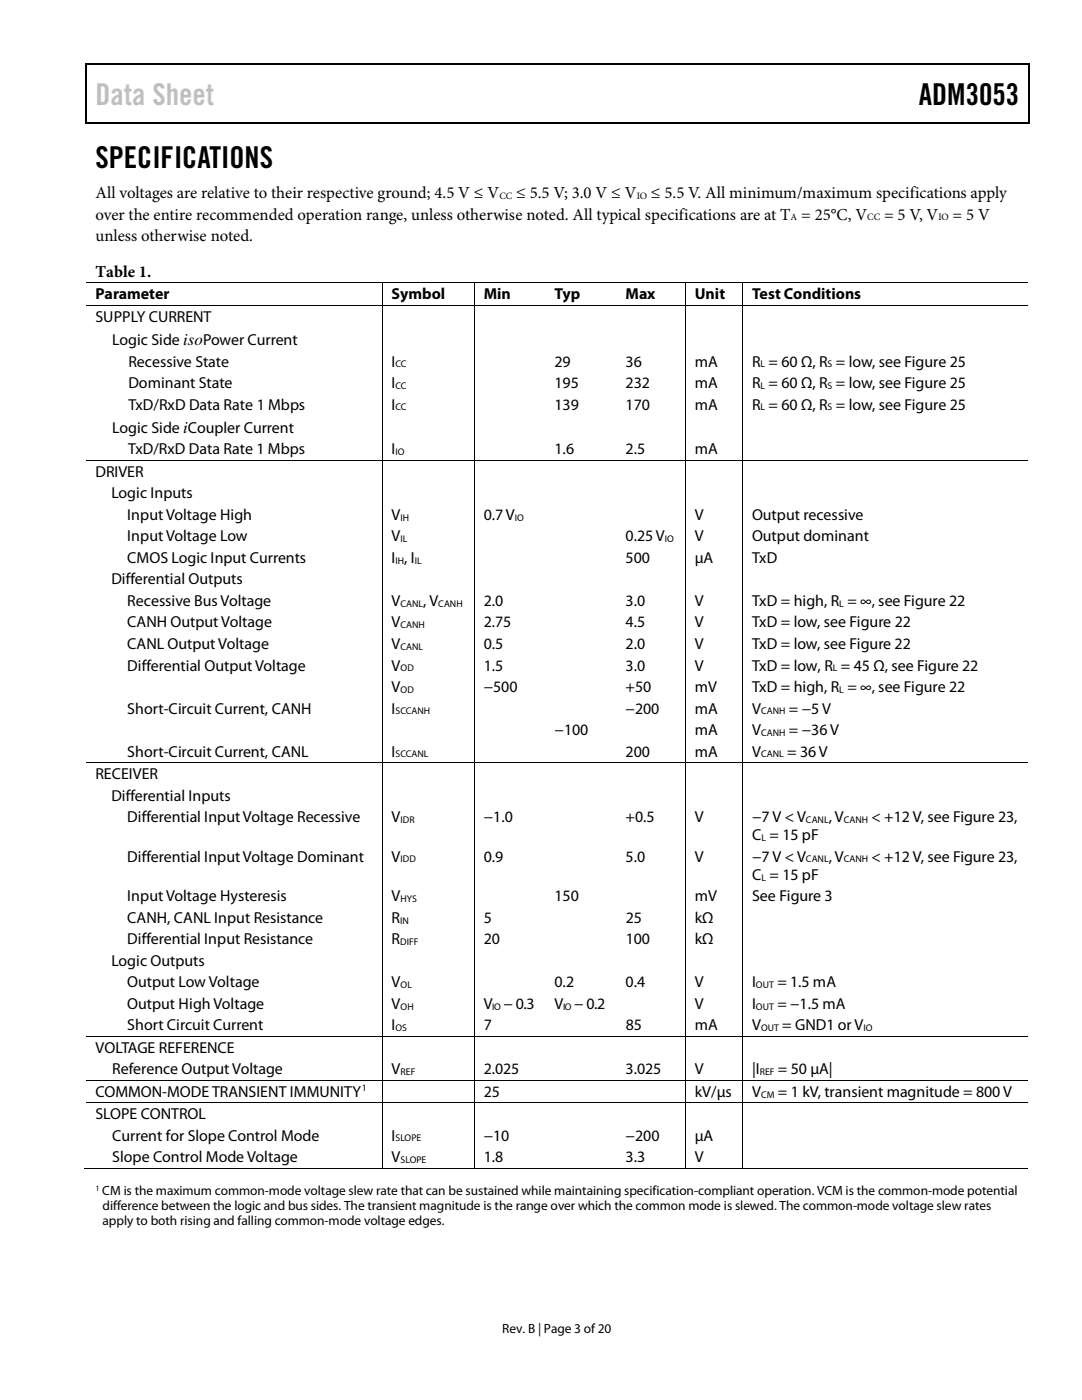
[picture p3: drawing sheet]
<svg xmlns="http://www.w3.org/2000/svg" width="216mm" height="279mm" viewBox="0 0 216 279" stroke-linecap="round" stroke-linejoin="round" font-family="sans-serif">
<defs><g id="words">
<text font-size="6" fill="#c1c1c1" x="19" y="20.9">Data Sheet</text>
<g font-size="6">
<text x="183.3" y="20.9">ADM3053</text>
<text x="19" y="33.6">SPECIFICATIONS</text>
</g>
<g font-size="3.3">
<text x="19" y="39.5">All voltages are relative to their respective ground; 4.5 V ≤ V</text>
<text x="103" y="39.5">≤ 5.5 V; 3.0 V ≤ V</text>
<text x="129.9" y="39.5">≤ 5.5 V. All minimum/maximum specifications apply</text>
<text x="19.1" y="43.8">over the entire recommended operation range, unless otherwise noted. All typical specifications are at T = 25°C, V</text>
<text x="176.4" y="43.8">= 5 V, V</text>
<text x="190.1" y="43.8">= 5 V</text>
<text x="19.1" y="48.1">unless otherwise noted.</text>
<text x="19.1" y="55.2">Table 1.</text>
</g>
<g font-size="3.2">
<text x="19" y="59.7">Parameter</text>
<text x="78.1" y="59.7">Symbol</text>
<text x="96.5" y="59.7">Min</text>
<text x="110.7" y="59.7">Typ</text>
<text x="124.8" y="59.7">Max</text>
<text x="138.6" y="59.7">Unit</text>
<text x="150.1" y="59.7">Test Conditions</text>
<text x="19" y="64.2">SUPPLY CURRENT</text>
<text x="22.4" y="68.9">Logic Side isoPower Current</text>
<text x="25.6" y="73.2">Recessive State</text>
<text x="25.6" y="77.5">Dominant State</text>
<text x="78.1" y="77.5">I</text>
<text x="78.1" y="73.2">I</text>
<text x="110.7" y="73.2">29</text>
<text x="110.7" y="77.5">195</text>
<text x="124.8" y="77.5">232</text>
<text x="124.8" y="73.2">36</text>
<text x="138.6" y="77.5">mA</text>
<text x="138.6" y="73.2">mA</text>
<text x="150.1" y="77.5">R = 60 Ω, R = low, see Figure 25</text>
<text x="150.1" y="73.2">R = 60 Ω, R = low, see Figure 25</text>
<text x="25.6" y="81.7">TxD/RxD Data Rate 1 Mbps</text>
<text x="78.1" y="81.7">I</text>
<text x="110.7" y="81.7">139</text>
<text x="124.8" y="81.7">170</text>
<text x="138.6" y="81.7">mA</text>
<text x="150.1" y="81.7">R = 60 Ω, R = low, see Figure 25</text>
<text x="22.4" y="86.4">Logic Side iCoupler Current</text>
<text x="19" y="95.2">DRIVER</text>
<text x="25.6" y="90.7">TxD/RxD Data Rate 1 Mbps</text>
<text x="78.1" y="90.7">I</text>
<text x="110.7" y="90.7">1.6</text>
<text x="124.8" y="90.7">2.5</text>
<text x="138.6" y="90.7">mA</text>
<text x="22.2" y="99.4">Logic Inputs</text>
<text x="25.4" y="103.8">Input Voltage High</text>
<text x="78.1" y="103.8">V</text>
<text x="96.5" y="103.8">0.7V</text>
<text x="138.6" y="103.8">V</text>
<text x="150.1" y="103.8">Output recessive</text>
<text x="25.4" y="108">Input Voltage Low</text>
<text x="25.4" y="112.4">CMOS Logic Input Currents</text>
<text x="78.1" y="108">V</text>
<text x="78.1" y="112.4">I , I</text>
<text x="124.8" y="108">0.25V</text>
<text x="124.8" y="112.4">500</text>
<text x="138.6" y="108">V</text>
<text x="138.6" y="112.4">µA</text>
<text x="150.1" y="108">Output dominant</text>
<text x="150.1" y="112.4">TxD</text>
<text x="22.2" y="116.6">Differential Outputs</text>
<text x="25.4" y="120.9">Recessive Bus Voltage</text>
<text x="25.4" y="125.2">CANH Output Voltage</text>
<text x="78.1" y="120.9">V</text>
<text x="78.1" y="125.2">V</text>
<text x="84.5" y="120.9">, V</text>
<text x="96.5" y="125.2">2.75</text>
<text x="96.5" y="120.9">2.0</text>
<text x="124.8" y="120.9">3.0</text>
<text x="124.8" y="125.2">4.5</text>
<text x="138.6" y="120.9">V</text>
<text x="138.6" y="125.2">V</text>
<text x="150.1" y="120.9">TxD = high, R = ∞, see Figure 22</text>
<text x="150.1" y="125.2">TxD = low, see Figure 22</text>
<text x="25.4" y="129.5">CANL Output Voltage</text>
<text x="78.1" y="129.5">V</text>
<text x="96.5" y="129.5">0.5</text>
<text x="124.8" y="129.5">2.0</text>
<text x="138.6" y="129.5">V</text>
<text x="150.1" y="129.5">TxD = low, see Figure 22</text>
<text x="25.4" y="133.8">Differential Output Voltage</text>
<text x="78.1" y="133.8">V</text>
<text x="96.5" y="133.8">1.5</text>
<text x="124.8" y="133.8">3.0</text>
<text x="138.6" y="133.8">V</text>
<text x="150.1" y="133.8">TxD = low, R = 45 Ω, see Figure 22</text>
<text x="25.4" y="142.4">Short-Circuit Current, CANH</text>
<text x="78.1" y="142.4">I</text>
<text x="78.1" y="138.1">V</text>
<text x="96.5" y="138.1">−500</text>
<text x="124.8" y="142.4">−200</text>
<text x="124.8" y="138.1">+50</text>
<text x="138.6" y="142.4">mA</text>
<text x="138.6" y="138.1">mV</text>
<text x="150.1" y="142.4">V</text>
<text x="150.1" y="138.1">TxD = high, R = ∞, see Figure 22</text>
<text x="157.4" y="142.4">= −5 V</text>
<text x="110.7" y="146.7">−100</text>
<text x="138.6" y="146.7">mA</text>
<text x="150.1" y="146.7">V</text>
<text x="157.4" y="146.7">= −36V</text>
<text x="19" y="155.5">RECEIVER</text>
<text x="25.4" y="151">Short-Circuit Current, CANL</text>
<text x="78.1" y="151">I</text>
<text x="124.8" y="151">200</text>
<text x="138.6" y="151">mA</text>
<text x="150.1" y="151">V</text>
<text x="157.1" y="151">= 36V</text>
<text x="22.2" y="159.8">Differential Inputs</text>
<text x="25.4" y="164.1">Differential Input Voltage Recessive</text>
<text x="78.1" y="164.1">V</text>
<text x="96.5" y="164.1">−1.0</text>
<text x="124.8" y="164.1">+0.5</text>
<text x="138.6" y="164.1">V</text>
<text x="150.1" y="167.7">C = 15 pF</text>
<text x="150.1" y="164.1">−7V &lt; V</text>
<text x="165.4" y="164.1">, V</text>
<text x="173.9" y="164.1">&lt; +12V, see Figure 23,</text>
<text x="25.4" y="172">Differential InputVoltage Dominant</text>
<text x="78.1" y="172">V</text>
<text x="96.5" y="172">0.9</text>
<text x="124.8" y="172">5.0</text>
<text x="138.6" y="172">V</text>
<text x="150.1" y="172">−7V &lt; V</text>
<text x="165.4" y="172">, V</text>
<text x="173.9" y="172">&lt; +12V, see Figure 23,</text>
<text x="25.4" y="179.8">Input Voltage Hysteresis</text>
<text x="78.1" y="179.8">V</text>
<text x="110.7" y="179.8">150</text>
<text x="138.6" y="179.8">mV</text>
<text x="150.1" y="179.8">See Figure 3</text>
<text x="150.1" y="175.6">C = 15 pF</text>
<text x="25.4" y="184.1">CANH, CANL Input Resistance</text>
<text x="78.1" y="184.1">R</text>
<text x="96.5" y="184.1">5</text>
<text x="124.8" y="184.1">25</text>
<text x="138.6" y="184.1">kΩ</text>
<text x="25.4" y="188.4">Differential Input Resistance</text>
<text x="78.1" y="188.4">R</text>
<text x="96.5" y="188.4">20</text>
<text x="124.8" y="188.4">100</text>
<text x="138.6" y="188.4">kΩ</text>
<text x="22.2" y="192.7">Logic Outputs</text>
<text x="25.4" y="197">Output Low Voltage</text>
<text x="78.1" y="197">V</text>
<text x="110.7" y="197">0.2</text>
<text x="124.8" y="197">0.4</text>
<text x="138.6" y="197">V</text>
<text x="150.1" y="197">I</text>
<text x="155.1" y="197">= 1.5 mA</text>
<text x="25.4" y="201.3">Output High Voltage</text>
<text x="78.1" y="201.3">V</text>
<text x="96.5" y="201.3">V − 0.3</text>
<text x="110.7" y="201.3">V − 0.2</text>
<text x="138.6" y="201.3">V</text>
<text x="150.1" y="201.3">I</text>
<text x="155.1" y="201.3">= −1.5 mA</text>
<text x="25.4" y="205.6">Short Circuit Current</text>
<text x="78.1" y="205.6">I</text>
<text x="96.5" y="205.6">7</text>
<text x="124.8" y="205.6">85</text>
<text x="138.6" y="205.6">mA</text>
<text x="150.1" y="205.6">V</text>
<text x="156.1" y="205.6">= GND1 or V</text>
<text x="19" y="210.1">VOLTAGE REFERENCE</text>
<text x="22.4" y="214.4">Reference Output Voltage</text>
<text x="78.1" y="214.4">V</text>
<text x="96.5" y="214.4">2.025</text>
<text x="124.8" y="214.4">3.025</text>
<text x="138.6" y="214.4">V</text>
<text x="150.1" y="214.4">|I</text>
<text x="155.2" y="214.4">= 50 µA|</text>
<text x="19" y="218.9">COMMON-MODE TRANSIENT IMMUNITY</text>
<text x="96.5" y="218.9">25</text>
<text x="138.6" y="218.9">kV/µs</text>
<text x="150.1" y="218.9">V</text>
<text x="155.2" y="218.9">= 1 kV, transient magnitude = 800 V</text>
<text x="19" y="223.4">SLOPE CONTROL</text>
<text x="22.4" y="227.6">Current for Slope Control Mode</text>
<text x="78.1" y="227.6">I</text>
<text x="96.5" y="227.6">−10</text>
<text x="124.8" y="227.6">−200</text>
<text x="138.6" y="227.6">µA</text>
<text x="22.4" y="231.9">Slope Control Mode Voltage</text>
<text x="78.1" y="231.9">V</text>
<text x="96.5" y="231.9">1.8</text>
<text x="124.8" y="231.9">3.3</text>
<text x="138.6" y="231.9">V</text>
</g>
<g font-size="2.7">
<text x="20.4" y="238.5">CM is the maximum common-mode voltage slew rate that can be sustained while maintaining specification-compliant operation. VCM is the common-mode potential</text>
<text x="20.4" y="241.6">difference between the logic and bus sides. The transient magnitude is the range over which the common mode is slewed. The common-mode voltage slew rates</text>
<text x="20.4" y="244.5">apply to both rising and falling common-mode voltage edges.</text>
<text x="100.2" y="266">Rev. B | Page 3 of20</text>
</g>
<g font-size="1.9">
<text x="99.7" y="39.7">CC</text>
<text x="127" y="39.7">IO</text>
<text x="157.7" y="44">A</text>
<text x="173.1" y="44">CC</text>
<text x="187.2" y="44">IO</text>
<text x="78.9" y="73.3">CC</text>
<text x="78.9" y="77.6">CC</text>
<text x="151.8" y="73.3">L</text>
<text x="151.8" y="77.6">L</text>
<text x="165.1" y="73.3">S</text>
<text x="165.1" y="77.6">S</text>
<text x="78.9" y="81.9">CC</text>
<text x="151.8" y="81.9">L</text>
<text x="165.1" y="81.9">S</text>
<text x="78.9" y="90.8">IO</text>
<text x="79.9" y="103.9">IH</text>
<text x="102.7" y="103.9">IO</text>
<text x="78.9" y="112.5">IH</text>
<text x="79.9" y="108.2">IL</text>
<text x="82.8" y="112.5">IL</text>
<text x="132.7" y="108.2">IO</text>
<text x="79.9" y="121.1">CANL</text>
<text x="79.9" y="125.4">CANH</text>
<text x="87.5" y="121.1">CANH</text>
<text x="167.5" y="121.1">L</text>
<text x="79.9" y="129.7">CANL</text>
<text x="79.9" y="134">OD</text>
<text x="166.2" y="134">L</text>
<text x="78.9" y="142.6">SCCANH</text>
<text x="79.9" y="138.3">OD</text>
<text x="151.8" y="142.6">CANH</text>
<text x="167.5" y="138.3">L</text>
<text x="151.8" y="146.9">CANH</text>
<text x="78.9" y="151.2">SCCANL</text>
<text x="151.8" y="151.2">CANL</text>
<text x="79.9" y="164.3">IDR</text>
<text x="151.9" y="167.9">L</text>
<text x="160.8" y="164.3">CANL</text>
<text x="168.4" y="164.3">CANH</text>
<text x="79.9" y="172.1">IDD</text>
<text x="160.8" y="172.1">CANL</text>
<text x="168.4" y="172.1">CANH</text>
<text x="151.9" y="175.7">L</text>
<text x="79.8" y="184.3">IN</text>
<text x="79.9" y="180">HYS</text>
<text x="79.8" y="188.6">DIFF</text>
<text x="79.9" y="197.2">OL</text>
<text x="150.8" y="197.2">OUT</text>
<text x="79.9" y="201.5">OH</text>
<text x="98.2" y="201.5">IO</text>
<text x="112.4" y="201.5">IO</text>
<text x="150.8" y="201.5">OUT</text>
<text x="78.9" y="205.8">OS</text>
<text x="151.8" y="205.8">OUT</text>
<text x="172.3" y="205.8">IO</text>
<text x="79.9" y="214.5">REF</text>
<text x="151.6" y="214.5">REF</text>
<text x="72.2" y="217.8">1</text>
<text x="151.8" y="219">CM</text>
<text x="78.9" y="227.8">SLOPE</text>
<text x="79.9" y="232.1">SLOPE</text>
</g>
<text font-size="1.6" x="19" y="237.7">1</text>
</g></defs>
<g fill="#000">
<path d="M17 12.7h.3v1h-.3zM17 12.7h.3v.3h-.3zM82.7 12.7h.2v.3h-.2zM205.2 12.7h.2v1h-.2zM205.2 12.7h.2v.3h-.2zM17 24.4h.3v.2h-.3zM82.4 24.4h.3v.2h-.3zM205.2 24.4h.2v.2h-.2zM76.2 56.4h.1v.2h-.1zM94.5 56.4h.2v.2h-.2zM108.8 56.4h.1v.2h-.1zM122.9 56.4h.2v.2h-.2z"/>
<path d="M136.7 56.4h.1v.2h-.1zM148.1 56.4h.2v.2h-.2zM76.2 60.9h.1v.2h-.1zM94.5 60.9h.2v.2h-.2zM108.8 60.9h.1v.2h-.1zM122.9 60.9h.2v.2h-.2zM136.7 60.9h.1v.2h-.1zM148.1 60.9h.2v.2h-.2zM76.2 91.8h.1v.2h-.1zM94.5 91.8h.2v.2h-.2zM108.8 91.8h.1v.2h-.1zM122.9 91.8h.2v.2h-.2z"/>
<path d="M136.7 91.8h.1v.2h-.1zM148.1 91.8h.2v.2h-.2zM76.2 152.1h.1v.2h-.1zM94.5 152.1h.2v.2h-.2zM108.8 152.1h.1v.2h-.1zM122.9 152.1h.2v.2h-.2zM136.7 152.1h.1v.2h-.1zM148.1 152.1h.2v.2h-.2zM76.2 206.8h.1v.2h-.1zM76.2 215.6h.1v.1h-.1zM94.5 206.8h.2v.2h-.2zM94.5 215.6h.2v.1h-.2z"/>
<path d="M108.8 206.8h.1v.2h-.1zM108.8 215.6h.1v.1h-.1zM122.9 206.8h.2v.2h-.2zM122.9 215.6h.2v.1h-.2zM136.7 206.8h.1v.2h-.1zM136.7 215.6h.1v.1h-.1zM148.1 206.8h.2v.2h-.2zM148.1 215.6h.2v.1h-.2zM76.2 220h.1v.2h-.1zM76.2 233.1h.1v.2h-.1zM94.5 220h.2v.2h-.2zM94.5 233.1h.2v.2h-.2z"/>
<path d="M108.5 233.1h.2v.2h-.2zM108.8 220h.1v.2h-.1zM122.7 233.1h.2v.2h-.2zM122.9 220h.2v.2h-.2zM136.7 220h.1v.2h-.1zM136.7 233.1h.1v.2h-.1zM148.1 220h.2v.2h-.2zM148.1 233.1h.2v.2h-.2z"/>
</g>
<path d="M17.1 13.7v10.7M17.3 12.8h65.4M82.9 12.8h122.3M205.3 13.7v10.7M17.3 24.5h187.9" fill="none" stroke="#000" stroke-width=".25"/>
<g fill="none" stroke="#000" stroke-width=".2">
<path d="M17.1 56.5h59.1M76.2 56.6v4.3M76.3 56.5h18.2M94.6 56.6v4.3M94.7 56.5h14.1M108.9 56.5h14M123.1 56.5h13.6M136.7 56.6v4.3M136.8 56.5h11.3M148.2 56.6v4.3M148.3 56.5h56.8M17.1 61h59.1"/>
<path d="M76.2 61.1v30.7M76.3 61h18.2M94.6 61.1v30.7M94.7 61h14.1M108.9 61h14M123.1 61h13.6M136.7 61.1v30.7M136.8 61h11.3M148.2 61.1v30.7M148.3 61h56.8M17.1 91.9h59.1M76.2 92v60.1"/>
<path d="M76.3 91.9h18.2M94.6 92v60.1M94.7 91.9h14.1M108.9 91.9h14M123.1 91.9h13.6M136.7 92v60.1M136.8 91.9h11.3M148.2 92v60.1M148.3 91.9h56.8M17.1 152.2h59.1M76.2 152.3v54.5M76.3 152.2h18.2"/>
<path d="M94.6 152.3v54.5M94.7 152.2h14.1M108.9 152.2h14M123.1 152.2h13.6M136.7 152.3v54.5M136.8 152.2h11.3M148.2 152.3v54.5M148.3 152.2h56.8M17.1 206.9h59.1M17.1 215.6h59.1M76.2 207v8.6M76.2 215.7v4.3"/>
<path d="M76.3 206.9h18.2M76.3 215.6h18.2M94.6 207v8.6M94.6 215.7v4.3M94.7 206.9h14.1M94.7 215.6h14.1M108.9 206.9h14M108.9 215.6h14M123.1 206.9h13.6M123.1 215.6h13.6M136.7 207v8.6M136.7 215.7v4.3"/>
<path d="M136.8 206.9h11.3M136.8 215.6h11.3M148.2 207v8.6M148.2 215.7v4.3M148.3 206.9h56.8M148.3 215.6h56.8M16.9 233.2h59.3M17.1 220.1h59.1M76.2 220.2v12.9M76.3 220.1h18.2M76.3 233.2h18.2M94.6 220.2v12.9"/>
<path d="M94.7 220.1h14.1M94.7 233.2h42M108.9 220.1h14M123.1 220.1h13.6M136.7 220.2v12.9M136.8 220.1h11.3M136.8 233.2h11.3M148.2 220.2v12.9M148.3 220.1h56.8M148.3 233.2h56.8"/>
</g>
<use href="#words"/>
</svg>
